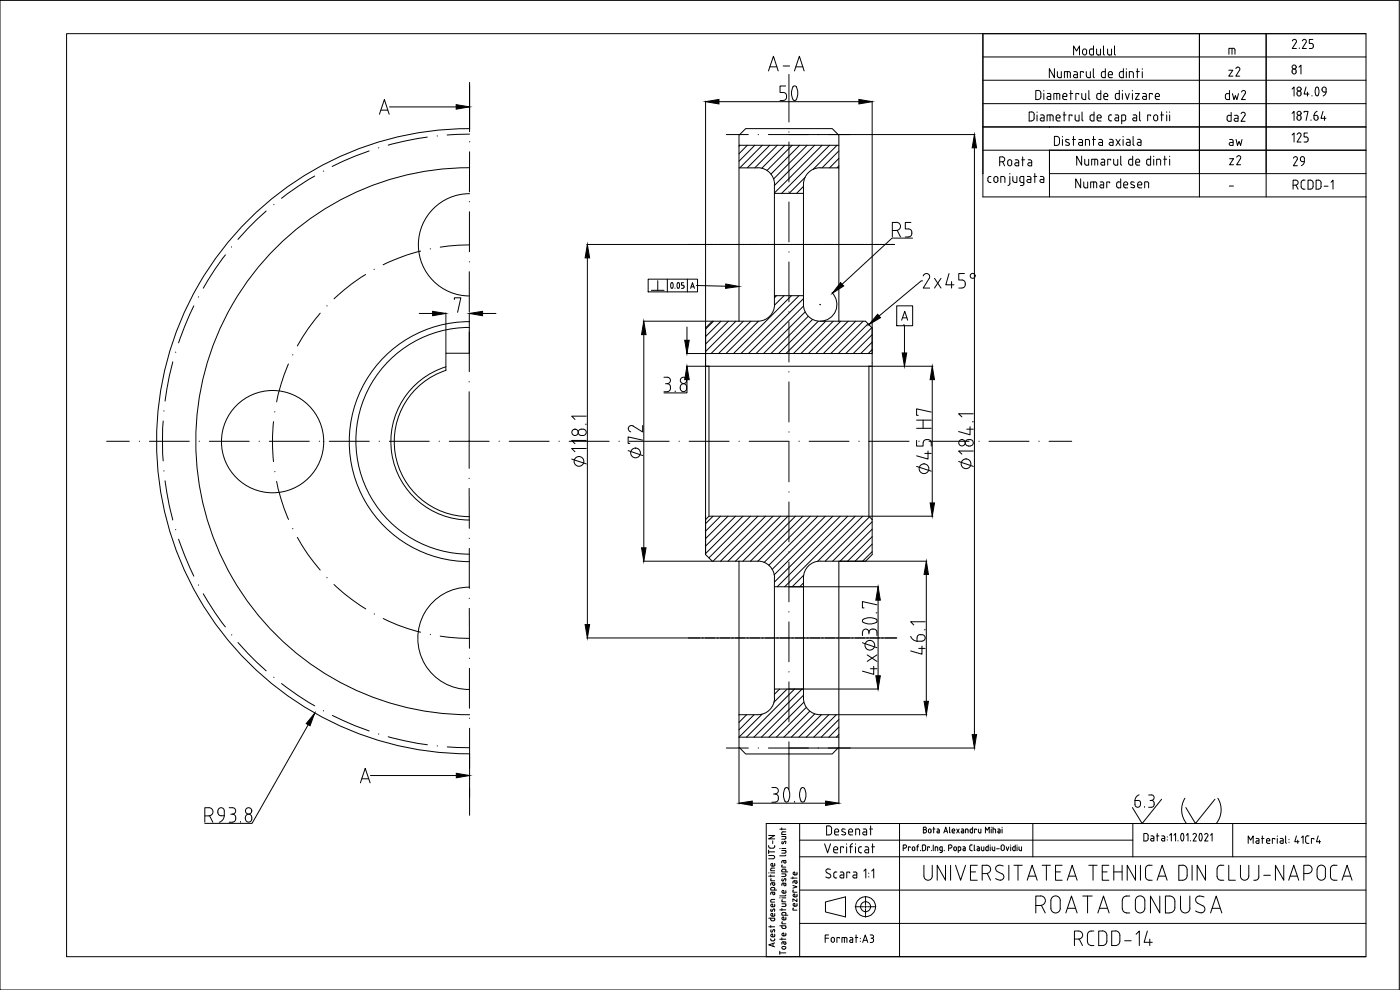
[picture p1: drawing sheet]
<svg xmlns="http://www.w3.org/2000/svg" width="420mm" height="297mm" viewBox="0 0 420 297" stroke-linecap="round" stroke-linejoin="round" font-family="sans-serif">
<defs><g id="words">
<g font-size="8.4">
<text x="229.3" y="22.6">A-A</text>
<text x="112.5" y="35.6">A</text>
<text x="321.4" y="285">RCDD-14</text>
</g>
<text font-size="7.9" x="106.9" y="236">A</text>
<g font-size="6.2">
<text x="366.5" y="31">dw2</text>
<text x="366.9" y="37.7">da2</text>
<text x="386.6" y="43.7">125</text>
<text x="367.9" y="50.8">z2</text>
<text x="387" y="51.2">29</text>
</g>
<g font-size="5.7">
<text x="321" y="17.6">Modulul</text>
<text x="367.6" y="24">z2</text>
<text x="386.6" y="23.3">81</text>
<text x="387" y="57.9">RCDD-1</text>
</g>
<text font-size="4.9" x="367.6" y="44.8">aw</text>
<text font-size="2.6" x="367.6" y="57.1">-</text>
</g></defs>
<!-- layer: 0 -->
<g fill="none" stroke="#000" stroke-width=".3">
<path d="M295 10.1v28h115h-115M295 10.1h115v49h-115zM295 17.1h115M360 10.1v49M368.8 16.3v-1.8h1.6l.2 .5v1.3M369.7 14.5v1.8M380 10.1v49M388.4 11.8l-.6 .5M388.5 11.8l.5 .3v.6M389 12.8l-1.2 1.7h1.2M389.9 14.4v.1M391.4 11.8l.4 .1 .2 .6-1.2 2h1.2"/>
<path d="M391.4 11.8l-.6 .5M394 11.8h-1.1v1.2l.9 .1 .4 .5M394.1 13.7v.3M394.2 13.9l-.4 .6h-.9M410 10.1h-390v276.9h390M419.9 .1h-419.9v296.9h419.9M295 24.1h115M295 31.1h115M309.5 33.6h-.6v2.7h.6M309.6 33.6a.83 .83 0 0 1 .8 .8M310.3 34.4v1.1M310.4 35.4a.83 .83 0 0 1-.8 .9"/>
<path d="M311.2 33.6v.1M311.2 34.5v1.8M311.5 27.2h-.6v2.7a1.24 1.24 0 0 0 1.4-.6l.1-1.3M311.6 27.1a.83 .83 0 0 1 .8 .8M312.3 34.5h.5M312.6 35.4h.8M312.6 35.4l-.4 .4 .4 .5M312.9 34.4l.5 .6M313.3 27.2v.1M313.3 28.1v1.8M313.4 35v1.3h-.8M314.3 28.1h.5"/>
<path d="M314.6 28.9h.7M314.6 28.9l-.4 .5 .4 .4M314.9 28l.5 .5M315 38.1v.1M315.1 34.5v1.8M315.3 28.6v1.3h-.7M315.5 34.5h-1.3v1.8M315.5 34.4l.5 .3 .1 1.6M316.4 20.6v2.7l-1.5-2.7v2.7M316.9 35.1a.61 .61 0 0 1 .7-.7 .61 .61 0 0 1 .6 .7M316.9 35.1v.7M317 35.8l.4 .5"/>
<path d="M317.2 28.1v1.8M317.3 21.5l.1 1.5 .5 .3M317.4 36.3h.7M317.5 28.1h-1.2v1.8M317.6 28l.5 .5M318.1 28.6v1.3M318.1 35.1v.3h-1.2M318.5 21.5v1.8h-.7M319.1 34.5h.9M319.4 33.6v2.7M320.2 28.6v.3h-1.3M320.2 28.6a.64 .64 0 0 0-.6-.6 .64 .64 0 0 0-.7 .6l.3 1.2 1 .1"/>
<path d="M320.3 21.5v1.8M321.1 28.1h.8M321.2 22v1.3M321.3 22l-.3-.4-1.6-.1v1.8M321.4 27.2v2.7M321.7 34.8v-.3h-.9v1.8M322.3 21.5h.5M322.6 22.4h.7M322.6 22.4l-.4 .4 .4 .5M322.7 35.7l.5 .6M322.7 34.5v1.3M322.8 21.5l.5 .5"/>
<path d="M323.3 22v1.3h-.7M323.8 28.3v-.2h-.9v1.8M323.8 34.5v1.8h-.6M324.7 28.1v1.2M324.7 29.3l.5 .5M324.7 33.6v2.3l.4 .4M325.1 21.8v-.3h-.9v1.8M325.8 28.1v1.8h-.6M326 21.5v1.3M326.1 22.7l.5 .6M326.8 29.5l.3 .3M326.8 27.2v2.3"/>
<path d="M327.2 35.7l.5 .6M327.2 21.5v1.8h-.6M327.7 34.5h.6M327.7 34.4l-.5 .3v1.1M328.1 23l.3 .3M328.1 20.6v2.4M328.3 33.6v2.7h-.6M329.1 28.6l.2 1 .4 .2M329.3 35.8l.4 .5M329.3 35.1a.61 .61 0 0 1 .6-.7 .61 .61 0 0 1 .6 .7M329.3 35.1v.7M329.7 28.1h.7"/>
<path d="M329.7 36.3h.8M329.7 28l-.5 .5M330.4 27.2v2.7h-.7M330.5 35.1v.3h-1.2M330.5 22l.1 1 .5 .3M331 21.5h.7M331.1 21.5l-.6 .5M331.3 28.9h1.1a.63 .63 0 0 0-.3-.9 .63 .63 0 0 0-.8 .6v.8M331.3 29.4l.4 .4M331.7 20.6v2.7h-.7M331.7 29.9h.7M332.6 22.1v.7"/>
<path d="M332.7 22.8l.4 .5M332.7 22.1a.64 .64 0 0 1 .8-.6 .64 .64 0 0 1 .3 .9h-1.2M332.7 35.7a.64 .64 0 0 0 .9 .6M333.1 23.3h.7M333.2 34.5h.4M333.3 34.4l-.5 .3-.1 1.1M334.7 34.5h.5M335 35.4h.7M335.2 34.4l.5 .6M335.2 28.1h.7M335.3 28l-.6 .5M335.7 35v1.3h-.7l-.4-.3v-.4l.4-.3"/>
<path d="M335.9 27.1v2.7h-.7l-.4-.2-.1-1M335.9 22v.8M336 22.7l.5 .6M336.8 27.1v.2M336.8 28.1v1.7M337.1 20.6v2.7h-.6M337.1 21.5l-.9 .1-.2 .4M337.3 34.5h-.7v2.7M337.3 34.4l.5 .3v1.1M337.7 28.1l.6 1.7 .6-1.7M337.9 35.7l-.3 .5-1 .1M338 20.6v.2"/>
<path d="M338 21.5v1.8M339.6 21.5h-.7v1.8M339.6 21.5l.5 .5M339.9 27.1v.2M339.9 28.1v1.7M340.1 34.5h.5M340.1 22v1.3M340.4 35.4h.7M340.4 35.3l-.5 .5 .5 .4M340.6 34.4l.6 .6-.1 1.3h-.7M340.7 28.1h1.2l-1.2 1.7h1.2M341 21.5h.9"/>
<path d="M341.3 20.6v2.7M342 33.6v2.3l.3 .4M342.8 20.6v.2M342.8 21.5v1.8M343 28.1h.5M343.3 28.9h.7M343.3 28.9l-.4 .4 .4 .5M343.5 28l.5 .5M344 28.6v1.2h-.7M345.3 34.8v-.3h-.9v1.8M345.8 28.3v-.2h-.9v1.7M346.2 35.1v.6"/>
<path d="M346.2 35.1a.61 .61 0 0 1 .7-.7 .61 .61 0 0 1 .6 .7M346.7 28.6v.8M346.8 29.3l.4 .5M346.8 28.6a.61 .61 0 0 1 .6-.6 .61 .61 0 0 1 .6 .6M347.2 29.8h.7M347.4 35.1l.1 .6a.61 .61 0 0 1-.6 .6 .61 .61 0 0 1-.7-.6M347.9 28.6v.3h-1.2M348.3 34.5h.9M348.6 33.6v2.7M350.1 33.6v.1M350.1 34.5v1.8M351 33.6v.1"/>
<path d="M351 34.5v1.8M387.8 34l.6-.6v2.7M387.8 26.7l.6-.6v2.7M391.4 33.7v-.3h1.2l-.6 2.7M392 26.1l-.6 2.1h1.5M392.4 27.6v1.2M393.4 36v.1M393.7 28.7v.1M394.3 34.6l.1 .9a.61 .61 0 0 0 .6 .6 .61 .61 0 0 0 .6-.6M394.3 34.6l1 .1 .3 .8M395 26.2l-.3 1 .3 1.4M395 26.3l.3-.2a1.83 1.83 0 0 1 0 2.7l-.3-.2"/>
<path d="M395.3 33.4a1.38 1.38 0 0 0-.9 1.2M396.7 26.7v.3M396.8 26.7a.61 .61 0 0 1 .6-.6 .61 .61 0 0 1 .6 .6M396.8 27l.2 .4 .4 .2M397 33.4l-.5 2.1h1.4M397.4 27.6h.6M397.5 34.9v1.2M398 26.7a1.69 1.69 0 0 1-.9 2.1M295 45.1h115M296.5 53.5v.7M296.5 54.2l.5 .5M297 54.8h.4"/>
<path d="M297.4 52.9a.64 .64 0 0 0-.9 .6M299.5 53.6v.6M299.5 53.6a.61 .61 0 0 0-.6-.7 .61 .61 0 0 0-.6 .7v.6a.61 .61 0 0 0 .6 .6 .61 .61 0 0 0 .6-.6M300 48.5h.8a.74 .74 0 0 0 .7-.7 .74 .74 0 0 0-.7-.7h-.8v2.7M300.9 48.5l.6 1.3M301 52.9h-.6v1.9M301.1 52.9l.4 .3 .1 1.6M302.6 48.1l.4-.2 .5 .2 .2 1.1a.61 .61 0 0 1-.6 .6 .61 .61 0 0 1-.7-.6zM303.1 52.1v.1M303.1 52.9v2.2M303.1 55l-.2 .5-.4 .2M304 52.9v1.3"/>
<path d="M304 54.2l.5 .5M304.7 47.9l.8 .1 .2 .5v1.3l-.9-.1-.3-.4 .3-.4 .9-.1M305.2 52.9v1.9h-.7M306.1 54.2v-1l.5-.3h.7v2.2M306.1 54.2l.5 .5M306.2 55.7h.5M306.6 54.8h.7M306.6 47.9h.9M306.9 47.1v2.7M307.3 55.1l-.5 .6M308.3 52.9l.9 .1 .2 .5M308.6 47.9h.5"/>
<path d="M308.6 53.9h.8M308.6 53.8l-.4 .5 .4 .4M309.1 47.9l.5 .3v1.6h-.7l-.4-.3 .2-.6 .9-.1M309.4 53.5v1.3h-.8M310.3 52.9h.8M310.6 52.1v2.7M312.2 52.9l.8 .1 .3 .5M313.3 53.5v1.3h-.8M313.3 53.9l-.8-.1-.4 .3v.4l.4 .2M318 41.7a.83 .83 0 0 0-.9-.8h-.7v2.7h.7a.83 .83 0 0 0 .9-.8v-1M318.9 40.9v.2M318.9 41.9v1.7"/>
<path d="M319.9 42.5l.9 .4 .2 .4-.4 .3-.8-.1M320.8 42a.54 .54 0 0 0-.6-.3 .54 .54 0 0 0-.4 .7l.2 .1M321.9 41.9h.8M322.2 40.9v2.7M323.8 41.9h.6M324.1 42.7h.8M324.1 42.7l-.4 .4 .4 .5M324.3 53.7v2.7l-1.5-2.7v2.7M324.4 41.8l.5 .5M324.6 46.8v2.8l-1.5-2.8v2.8M324.9 42.4v1.2h-.8M325.2 54.6v1.3"/>
<path d="M325.5 47.8v1.3M326.4 41.9h-.6v1.7M326.4 54.6v1.8l-.9-.1-.3-.5M326.5 41.8l.5 .5M326.7 47.8v1.8l-.9-.1-.3-.5M327 42.4v1.2M327.9 41.9h.9M328.2 40.9v2.7M328.2 54.6v1.8M328.5 47.8v1.8M328.6 54.6h-1.3v1.8M328.6 54.6l.5 .2v1.6"/>
<path d="M328.9 47.8h-1.3v1.8M328.9 47.7l.5 .6M329.4 48.3v1.3M329.8 41.9h.5M330.1 42.7h.8M330.1 42.7l-.4 .4 .4 .5M330.2 54.6h.5M330.3 41.8l.6 .5M330.5 47.8h.5M330.5 55.5h.7M330.7 54.6l.6 .5-.1 1.3h-.7l-.4-.3v-.4l.4-.3M330.9 42.4v1.2h-.8"/>
<path d="M331 47.7l.6 .6M331.5 48.3v1.3l-1.1-.3 .2-.6h.9M333 41.8l.8 .1 .3 .4M333 54.9v-.3h-.9v1.8M333.3 48.1v-.3h-.9v1.8M334.1 42.4v1.2h-.8M334.1 42.7l-1.2 .2v.5l.4 .2M334.2 47.8v1.3M334.9 41.8l1.3 1.8M335.1 55.1v.8M335.4 47.8v1.8l-.9-.1-.2-.5M335.7 54.6h.6"/>
<path d="M335.7 54.6l-.5 .5M336.2 41.8l-1.3 1.8M336.3 49.2l.4 .4M336.3 53.7v2.7l-.9-.1-.2-.5M336.3 46.8v2.5M337.1 40.9v.2M337.1 41.8v1.8M337.2 55.2l.3 1.1 .9 .1M337.2 55.2a.61 .61 0 0 1 .6-.6 .61 .61 0 0 1 .7 .6M338.1 41.8h.5M338.4 55.2v.3h-1.2M338.4 42.7h.8"/>
<path d="M338.4 42.7l-.4 .4 .4 .5M338.6 41.8l.6 .5M338.7 48.3v.8M339.2 42.4v1.2h-.8M339.3 47.8h.6M339.3 47.7l-.5 .6M339.5 55.3l.8 .3 .2 .5-.3 .2-.8-.1M339.9 46.8v2.8l-.9-.1-.2-.5M340.1 43.3l.3 .3M340.1 40.9v2.4M340.4 54.7a.54 .54 0 0 0-.7-.2 .54 .54 0 0 0-.3 .6l.1 .1M340.8 48.4l.3 1.1 .9 .1"/>
<path d="M340.8 48.4a.61 .61 0 0 1 .6-.7 .61 .61 0 0 1 .7 .7M341.4 55.2l.3 1.1 .9 .1M341.4 41.8h.5M341.5 55.2a.61 .61 0 0 1 .6-.6 .61 .61 0 0 1 .6 .6M341.7 42.7h.7M341.7 42.7l-.4 .4 .4 .5M341.9 41.8l.6 .5M342 48.4v.3h-1.2M342.4 42.4v1.2h-.7M342.6 55.2v.3h-1.2M343.5 56.4v-1.8l1.2 .2v1.6M344.1 49l.6 .6"/>
<path d="M344.1 48.3v.8M344.6 47.8h.7M344.7 47.7l-.6 .6M345.3 46.8v2.8h-.7M346.2 46.8v.2M346.2 47.8v1.8M347.8 47.8h-.7v1.8M347.8 47.7l.6 .6M348.3 48.3v1.3M349.2 47.8h.9M349.5 46.8v2.8M351 46.8v.2"/>
<path d="M351 47.8v1.8M410 52.1h-95v-7v14M240 247.1v39.9M240 252.1h100M240 257.1h170M247.5 253.2l.9 2.7 .9-2.7M248.8 247.8h-.7v2.7h.7M248.8 247.8a.83 .83 0 0 1 .8 .8M249.6 248.7v1M249.6 249.7a.83 .83 0 0 1-.8 .8M250.6 255.9h.8M251.4 254.7v.3h-1.2"/>
<path d="M251.4 254.6a.61 .61 0 0 0-.6-.6 .61 .61 0 0 0-.6 .7l.1 .9 .3 .2M251.7 249.3v.3h-1.2M251.7 249.3a.61 .61 0 0 0-.6-.6 .61 .61 0 0 0-.6 .6v1l1.2 .2M252.6 250.4l.8 .1M252.7 249.4l1 .5v.4l-.3 .2M253.2 254.4v-.3h-.9v1.8M253.6 248.8a.54 .54 0 0 0-.6-.2 .54 .54 0 0 0-.3 .7l.1 .1M254.1 253.2v.1M254.1 254.1v1.8M254.7 250l.5 .5M255 254.1h.9M255.1 250.5h.8"/>
<path d="M255.9 249.3v.3h-1.2M255.9 253.1l-.6 .4v2.4M255.9 249.3a.61 .61 0 0 0-.6-.6 .61 .61 0 0 0-.6 .6v.7M256.8 253.2v.1M256.8 254.1v1.8M257.7 254.6l.1 1 .4 .2M258 249.2v1.3M258 249.2l-.2-.4-1-.1v1.8M258.2 255.9h.4M258.2 254.1h.4M258.2 254.1l-.5 .5M259 248.7h.5"/>
<path d="M259.3 249.6h.8M259.4 249.6l-.5 .4 .5 .5M259.6 248.7l.4 .3 .1 1.5h-.8M259.6 254.1h.8l.3 .5M259.9 255h.8M259.9 255l-.4 .4 .4 .4M260.7 254.6v1.3h-.8M261 248.7h.9M261.3 247.8v2.7M261.6 254.1h.9M261.9 253.2v2.7M270 247.1v39.9"/>
<path d="M271.1 254.5h.5M271.6 253.5h-.5v1.8M271.6 253.5a.49 .49 0 0 1 .5 .5 .49 .49 0 0 1-.5 .5M273.2 254.3v-.2h-.6v1.2M274.5 254.5v.4M274.6 254.5l-.2-.4h-.4l-.2 .8 .4 .4 .4-.4M275.1 254.1h.6M275.7 253.5l-.4 .4v1.4M276.3 255.1v.2M277.3 253.5h-.5v1.8l.8-.2 .2-.4M277.3 259.6v3.3M277.3 253.5l.5 .5"/>
<path d="M277.6 248.2h-.5v1.7h.5M277.6 248.9a.49 .49 0 0 1 .5 .5 .49 .49 0 0 1-.5 .5M277.6 248.1l.3 .2v.4l-.8 .2M277.8 254v.7M278.7 248.9l.3-.2 .4 .2-.2 1-.5-.2zM278.9 254.3v-.2h-.5v1.2M279.5 255.1v.2M279.8 259.6v3.3M280 248.7h.6M280.1 253.5v1.8M280.2 248.2v1.7M281.1 254.1h-.4v1.2"/>
<path d="M281.1 254.1l.3 .3v.9M281.2 248.7l.5 .1 .2 .3M281.9 249.1v.8h-.5M281.9 249.3l-.7 .2 .3 .4M282.1 254.9l.3 .3M282.4 254.1h.4v1.3l-.2 .3-.5 .1M282.4 255.3h.4M282.4 254.1l-.3 .1-.1 .7M283.3 249.9l.5-1.7 .6 1.7M283.4 255.1v.2M283.4 249.4h.8M283.8 259.6v4.5l-2.5-4.5v4.5"/>
<path d="M284.7 254.5h.5M285 248.2v1.5l.2 .2M285.2 253.5h-.5v1.8M285.2 253.5a.49 .49 0 0 1 .5 .5 .49 .49 0 0 1-.5 .5M285.3 259.6v4.5M285.7 249.3h.8v-.4l-.3-.2-.4 .2v.7l.3 .3M286 249.9h.5M286.8 259.6l1.5 4.5 1.5-4.5M287 254.5v.4M287.1 254.5l-.2-.4h-.4l-.2 .8 .4 .4 .4-.4M287.1 248.7l.8 1.2M287.6 255.3h.4"/>
<path d="M287.9 248.7l-.8 1.2M288 254.1h-.4v1.7M288 254.1l.3 .1v.7M288.3 254.9l-.3 .3M288.5 248.7h.4M288.9 248.7l.3 .4M289 254.1h.5l.2 .3v.9l-.6-.1v-.5h.6M289.2 249.1v.8h-.5M289.2 249.3l-.7 .2 .2 .4M290.5 249.1l-.1-.3-.6-.1v1.2M290.5 249.1v.8M291 253.9l.1 1.1 .7 .3"/>
<path d="M291.1 249.1v.5M291.2 249.6l.3 .3M291.5 253.5h.3M291.5 253.5l-.5 .4M291.9 248.2v1.7h-.4M291.9 248.7l-.6 .1-.1 .3M292.4 253.5v1.5l.2 .2M293 248.9v-.2h-.5v1.2M293.2 254.1h.6l.1 .3v.9h-.4M293.3 259.6h-2v4.5h2M293.5 254.7h.4M293.5 254.7l-.3 .2 .3 .3"/>
<path d="M293.6 248.7v.9M293.7 249.6l.3 .3M294.4 248.7v1.2h-.4M294.5 254.9l.3 .3M294.5 254.1v.8M295.3 254.1v1.2h-.5M295.7 249.9v-1.7l.6 .9 .6-.9v1.7M295.9 254.9l.3 .3M296.2 254.1h.4M296.2 254.1l-.3 .1-.1 .7M296.6 253.5v1.8h-.4M297.2 253.5v.1"/>
<path d="M297.2 254.1v1.2M297.5 248.2v.1M297.5 248.7v1.2M297.8 254.1v.8M297.8 254.9l.3 .3M298 248.7l.6 .1 .2 .3M298 248.2v1.7M298.5 254.1v1.2h-.4M298.8 249.1v.8M299.1 254.7h.8M299.5 248.7l.5 .1 .1 .3M300.1 249.1v.8h-.4"/>
<path d="M300.1 249.3l-.6 .2 .2 .4M300.5 253.7a.49 .49 0 0 1 .6-.2 .49 .49 0 0 1 .3 .5v.7a.49 .49 0 0 1-.5 .5 .49 .49 0 0 1-.5-.5zM300.7 248.2v.1M300.7 248.7v1.2M301.1 259.8a1.31 1.31 0 0 0-1.6-.2 1.31 1.31 0 0 0-.6 1.4l.4 .5M302 254.1l.3 1.2 .5-1.2M302.8 259.6v4.5M303.3 253.5v.1M303.3 254.1v1.2M304.3 259.6h2.5M304.7 253.5v1.8h-.5l-.2-.4M304.7 254.1l-.7 .1-.1 .7"/>
<path d="M305.2 253.5v.1M305.2 254.1v1.2M305.5 259.6v4.5M305.8 254.1v.8M306.6 254.1v1.2l-.6-.1-.1-.3M310 247.1v10M312.8 259.6h2.5M314 259.6v4.5M318.8 259.6h-2v4.5h2M326.8 259.6h2.5M328 259.6v4.5M332.8 259.6h-2v4.5h2"/>
<path d="M334.3 259.6v4.5M336.8 259.6v4.5M340 247.1v10M340.8 259.6v4.5l-2.5-4.5v4.5M342.3 259.6v4.5M343.9 250.1h-.6v2.2h.6M343.9 250l.5 .3 .2 .4M344.6 250.8v.9M344.6 251.6l-.2 .5-.5 .2M345.4 250.8l.7 .1 .2 .4M345.8 259.6a1.57 1.57 0 0 0-1.8 .4l-.2 .7v2.3l.2 .6a1.66 1.66 0 0 0 1.8 .5M346.3 251.3v1l-.9-.2 .1-.5h.8"/>
<path d="M347 250.8h.8M347.3 250.1v2.2M348.7 250.8h.4M348.9 251.6h.6M348.9 251.6l-.3 .3 .3 .4M349.1 250.8l.5 .5-.1 1h-.6M350.3 251.1v.1M350.3 252v.1M351 250.6l.5-.5v2.2M352.3 250.6l.5-.5v2.2M353.5 252.2v.1M353.8 259.6a1.99 1.99 0 0 1 2.2 .5 4.5 4.5 0 0 1 .2 3.1 1.38 1.38 0 0 1-1.3 .9h-1.1z"/>
<path d="M355.1 250.2l.2 .8-.2 1.2M355.1 250.2l-.1-.1a1.34 1.34 0 0 0-.3 2.2l.4-.1M356 250.6l.5-.5v2.2M357.3 252.2v.1M357.8 259.6v4.5M358 250.4a.52 .52 0 0 1 .7-.3 .52 .52 0 0 1 .3 .7l-.9 1.5h.9M360.2 250.1a1.34 1.34 0 0 1 .3 2.2h-.2a1.72 1.72 0 0 1-.1-2.2zM361.5 250.4a.51 .51 0 0 1 .7-.3 .51 .51 0 0 1 .3 .7l-1 1.5h1M361.8 259.6v4.5l-2.5-4.5v4.5M363.3 250.6l.5-.5v2.2M366.4 259.6h.9M366.4 259.6l-.6 .2-.5 .9"/>
<path d="M368.8 259.6v4.5h2M370 247.1v10M372.3 259.6v3.3M374.6 253.1v-2.3l.7 1.3 .8-1.3v2.3M374.8 259.6v3.3M377 251.6h.4M377.4 251.5l.5 .5M377.8 259.6v3.5a1.12 1.12 0 0 1-1.5 1M377.8 252v1.1h-.6M377.8 252.3l-.9 .2v.3l.4 .2M378.6 251.6h.7M378.8 250.8v2.3"/>
<path d="M380.1 252.7l.4 .3M380.1 252.3h1v-.2a.49 .49 0 0 0-.5-.5 .49 .49 0 0 0-.5 .5v.6M380.4 253.1h.7M382.6 251.8v-.2h-.8v1.5M383.3 250.8v.1M383.3 251.6v1.5M384.2 251.6h.4M384.5 252.3h.6M384.5 252.3l-.4 .4 .4 .3M384.7 251.5l.4 .5M385.1 252v1.1h-.6M385.3 259.6v4.5l-2.5-4.5v4.5"/>
<path d="M385.8 250.8v2M385.9 252.8l.2 .2M386.8 251.8v.2M386.8 252.7v.1M389.1 250.8l-.5 1.7h1.2M389.5 252.1v1M390.6 251.3l.5-.5v2.3M392.4 250.8h.5M392.4 250.8l-.5 .3-.1 1.4 .3 .5 .8 .1M394.3 251.8v-.2h-.7v1.5M395.6 250.8l-.5 1.7h1.2M396 252.1v1"/>
<path d="M401.3 259.6a1.57 1.57 0 0 0-1.8 .4l-.2 .7v2.3l.2 .6a1.66 1.66 0 0 0 1.8 .5M240 267.1h170M240 277.1h170M247.7 270.6l6-1.5v6l-6-1.5zM248.5 260.7l.7 .2M248.5 260.7a.61 .61 0 0 0-.6 .5 .61 .61 0 0 0 .3 .7l.8 .4a.67 .67 0 0 1 .1 1 .67 .67 0 0 1-1 0l-.3-.2M251.1 261.6l-.8 .3a1.34 1.34 0 0 0 .2 1.5h.6M252.2 261.6l.8 .1 .2 .4v1.3h-.9l-.2-.4 .2-.4 .9-.1M255 261.9v-.3h-.9v1.8M256.1 261.6h.5M256.6 261.6l.6 .5M257.1 262.2v1.2l-1.1-.2 .2-.6 .9-.1"/>
<path d="M259.2 261.4l.6-.7v2.7M260.7 261.9v.2M260.7 263v.1M261.6 261.4l.6-.7v2.7M277.3 262.9a1.25 1.25 0 0 0 1.2 1.2 1.25 1.25 0 0 0 1.3-1.2M291.3 261.6h1.5M294.8 262.1h1.2M296.1 262.1a1.23 1.23 0 0 0 1.2-1.3 1.23 1.23 0 0 0-1.3-1.2h-1.2v4.5M296.3 262.1l1 2M298.8 263.6l1.5 .5M299.3 261.5l1.4 .7M300.7 262.2a.99 .99 0 0 1 .6 1.1 .99 .99 0 0 1-1 .8"/>
<path d="M308.3 264.1l1.5-4.5 1.5 4.5M308.7 262.9h2.2M310.9 271.7h1.4M312.3 268.8h-1.4v5.1M312.3 268.8a1.42 1.42 0 0 1 1.4 1.4 1.42 1.42 0 0 1-1.4 1.4M312.5 271.7l1.2 2.2M315.7 269.4a1.42 1.42 0 0 1 1.5-.5 1.42 1.42 0 0 1 1 1.3v2.3a1.42 1.42 0 0 1-1.4 1.4 1.42 1.42 0 0 1-1.4-1.4v-2.3zM316.8 261.6h1.5M319.9 273.9l1.7-5.1 1.7 5.1M320.3 264.1l1.5-4.5 1.5 4.5M320.4 272.5h2.4M320.7 262.9h2.1"/>
<path d="M325 268.8h2.8M326.4 268.8v5.1M329.5 273.9l1.7-5.1 1.7 5.1M329.9 272.5h2.5M330.8 261.6h1.5M334.3 261.6h2.5M336.8 270.1v2.6M336.8 272.6a1.25 1.25 0 0 0 1.3 1.3M338.1 273.9h.9M339 268.8a1.71 1.71 0 0 0-2.1 .9l-.1 .4M341 269.4a1.42 1.42 0 0 1 1.6-.5 1.42 1.42 0 0 1 1 1.3v2.3a1.42 1.42 0 0 1-1.4 1.4 1.42 1.42 0 0 1-1.5-1.4v-2.3zM347.3 264.1l1.5-4.5 1.5 4.5"/>
<path d="M347.7 262.9h2.1M348.1 268.8v5.1l-2.8-5.1v5.1M351 273.9a1.54 1.54 0 0 0 1.6-1.6v-1.9a1.55 1.55 0 0 0-1.6-1.6h-1.2v5.1h1.2M354.3 268.8v3.7a1.42 1.42 0 0 0 1.4 1.4 1.42 1.42 0 0 0 1.4-1.4M357.1 268.8v3.7M359.4 271l1.6 .8a1.18 1.18 0 0 1 .4 1.6 1.18 1.18 0 0 1-1.6 .4l-1-.5M361.3 269.1a1.56 1.56 0 0 0-2.5 1l.6 .9M363.3 273.9l1.7-5.1 1.7 5.1M363.8 272.5h2.4M365.3 260.7v2.3M365.3 263l.5 .9 .6 .2M366.4 264.1h.9"/>
<path d="M372.3 262.9a1.25 1.25 0 0 0 1.2 1.2 1.25 1.25 0 0 0 1.3-1.2M379.3 262.6h2M386.8 264.1l1.5-4.5 1.5 4.5M387.2 262.9h2.1M391.3 262.1h1.2M392.5 262.1a1.23 1.23 0 0 0 1.3-1.3 1.23 1.23 0 0 0-1.3-1.2h-1.2v4.5M395.3 260.8v2.1M395.3 260.8a1.25 1.25 0 0 1 1.3-1.2 1.25 1.25 0 0 1 1.2 1.2M395.3 262.9a1.25 1.25 0 0 0 1.3 1.2 1.25 1.25 0 0 0 1.2-1.2M397.8 260.8v2.1M402.8 264.1l1.5-4.5 1.5 4.5M403.2 262.9h2.1"/>
<path d="M229.9 287h180.1v-39.9h-180v39.9M247.6 281.5h1.1M248.7 280.5h-1.1v2.3M249.4 281.8v.5M249.5 281.7a.49 .49 0 0 1 .5-.5 .49 .49 0 0 1 .4 .5M249.5 282.2a.49 .49 0 0 0 .5 .5 .49 .49 0 0 0 .4-.5M250.4 281.8v.5M251.9 281.5v-.2h-.7v1.5M253.4 281.3v1.5M254.2 281.7v1.1M254.2 281.7l-.2-.4h-1.3v1.5M255.1 281.3h.6l.2 .4"/>
<path d="M255.9 281.7v1.1h-.6M255.9 282l-.9 .2v.4l.3 .1M256.7 281.3h.7M256.9 280.5v2.3M258.2 281.5v.1M258.2 282.4v.1M258.9 282.8l.8-2.3 .7 2.3M259.1 282.1h1.1M261.2 280.5h.5a.49 .49 0 0 1 .5 .5 .49 .49 0 0 1-.5 .5M261.2 282.8h.5M261.4 281.5h.3M261.7 281.5l.5 .5"/>
<path d="M262.2 282l-.1 .5-.4 .2"/>
<circle cx="389.8" cy="28.1" r=".71"/>
<circle cx="389.8" cy="35.4" r=".71"/>
<circle cx="389.9" cy="26.7" r=".61"/>
<circle cx="389.9" cy="34" r=".61"/>
<circle cx="259.8" cy="272" r="2.98"/>
<circle cx="259.8" cy="272" r="1.5"/>
</g>
<!-- layer: Center line -->
<g fill="none" stroke="#000" stroke-width=".3">
<path d="M256.6 272.1h.5M257.3 272.1h.1M257.5 272.1h.8M258.4 272.1h.1M258.7 272.1h.5M259.5 272.1h.6M259.8 269v.5M259.8 269.6v.1M259.8 269.9v.7M259.8 270.7v.1M259.8 271v.5M259.8 271.8v.6"/>
<path d="M259.8 272.7v.5M259.8 273.3v.1M259.8 273.5v.8M259.8 274.4v.2M259.8 274.7v.5M260.3 272.1h.6M261 272.1h.1M261.2 272.1h.8M262.1 272.1h.1M262.3 272.1h.5"/>
</g>
<!-- layer: Lini subtiri -->
<g fill="none" stroke="#000" stroke-width=".3">
<path d="M355.6 239.5a6.5 6.5 0 0 0 .5 7.6M365.5 239.5a6.5 6.5 0 0 1-.5 7.6M230.7 256.7h1.3a.49 .49 0 0 1 .5 .5 .49 .49 0 0 1-.5 .5h-1.3M230.7 250.7h1.8l-1.8 1h1.8M230.7 255.6h1.8M230.7 253.7v.3M230.7 255.1v1M230.7 254l.5 .5M231.1 254.5h.9M231.9 252.3v.8M232.5 254l-.4 .5M232.5 253.7v.3"/>
<path d="M232.5 259.1v.5M232.5 259.6l-.3 .3-.7-.1-.2-.3 .2-.4h.4v.8M234 254.6h.1M234 248.8h1.8M234.6 255.2h1.2v.4M234.6 251h1.2v.6l-.3 .2M234.6 249.9v.5h1.2M234.6 248.4v.6M234.6 258.6v.3M234.6 254.6h1.2M234.6 251.8h.9M234.7 258.5l.1-.3h1v.5"/>
<path d="M234.8 252.5v.7l.5-.7h.5l-.1 .6M234.8 259.6h-.2v.6h1.2M235 249.6h.8M235 249.5l-.3 .4M235.2 258.2l.2 .7h.3l.2-.2M235.8 256.5l-.2 .2-1.6 .1M235.9 255.6l-.2 .3-1.1 .1M230.7 262.9h1.8M230.7 261.9h.1M230.7 275.5h1.8v.6l-.3 .2M230.7 278.1h1.8M231.3 275.5l.1 .6 .3 .2"/>
<path d="M231.3 260.8v.5h1.2M231.3 262.5v.6M231.3 268v.4M231.3 277.7v.6M231.3 261.9h1.2M231.3 273.2l.2 .2 .2-.1M231.4 279.4l.3 .3 .6-.8 .2 .2-.1 .5M231.4 279l-.1 .4M231.4 272.8l-.1 .4M231.5 263.7h-.2v.6h1.2M231.6 267.7h.9l-.1 .7-.5-.1v-.6M231.6 264.9h.9l-.1 .7-.5-.1v-.6"/>
<path d="M231.6 276.3h.6M231.6 269.9h.9M231.6 266.3h.6M231.6 260.5h.9M231.7 269.9l-.3 .1-.1 .7h1.2M231.7 267.7l-.4 .3M231.7 266.3l-.3 .1-.1 .7h1.8M231.7 264.9l-.3 .1-.1 .6M231.7 260.5l-.4 .3M231.7 271.3h.2v.8M231.7 274.9l-.4-.4 .4-.4h.2v.8M231.7 271.3l-.4 .4 .4 .4 .7-.1 .1-.7"/>
<path d="M232.2 266.3l.3 .1v.7M232.5 272.9l-.1 .6M232.5 272.9l-.3-.2-.5 .7M232.5 274.1l-.1 .8h-.7M234 277.8h1.8v.4M234 273h1.8M234 269.4h.1M234 268.8h1.6M234.6 262.2h1.2v.4M234.6 261.1v.5h1.8M234.7 274.1v.5h1.7M234.7 271.2h1.1v.4"/>
<path d="M234.7 272.6v.6M234.7 277.8v.4M234.7 269.4h1.1M234.7 278.2l.3 .4 .7-.1 .2-.3M234.7 274.1l.3-.3h.7l.2 .3M234.8 263.7v.6l.7-.7 .3 .1-.1 .7M234.8 276.6h-.1v.6h1.1M234.8 270h-.1v.6h1.1M235 265h.8v.5M235 260.8h.5M235 265l-.3 .1v.6M235 260.8l-.3 .3"/>
<path d="M235 275.2h.2v.8M235 276h.5M235 268h.5M235.1 275.2l-.4 .4 .4 .4M235.1 268l-.4-.4 .4-.4h.1v.8M235.2 265v.5M235.2 265.5l.4 .3 .3-.3M235.5 260.8l.4 .3M235.8 268.6l-.2 .2M235.8 261.1v.5M235.8 267.2v.5M235.8 274.1v.5"/>
<path d="M235.8 275.2v.5M235.8 280v.5M235.9 275.7l-.3 .3M235.9 267.7l-.3 .3M235.9 271.6l-.2 .3-1 .1M235.9 262.6l-.2 .3-1.1 .1M237.4 263.5h1.8M238 265.7l1.2 .4-1.2 .4M238 263.1v.6M238.2 272.5h-.2v.6h1.2M238.2 267.1h-.2v.6h1.2M238.4 268.3h.1v.8"/>
<path d="M238.4 261.7h.1v.8M238.4 271.9l-.4-.5 .4-.4 .1 .9M238.4 268.3l-.4 .4 .4 .4M238.4 261.6l-.4 .5 .4 .4M238.5 264.3v.5M238.6 264.8l.1 .2h.4l.1-.7h-1l-.2 .7M239.2 271.1l-.1 .7-.7 .1M239.2 269.7v.8l-1.2-.8v.8M239.2 261.7v.5M239.2 268.3v.5M239.2 268.8l-.1 .3h-.7M239.2 262.2l-.1 .3h-.7"/>
<path d="M231.3 281.7v.2M231.3 281.9l.4 .4M231.6 282.3h.6M232 283.1v.8M232.5 282.9l-1.8 .6 1.8 .6M232.5 280.3v.6l-.3 .2-.7-.1-.1-.5 .5-.2v.8M232.5 281.7v.2M232.5 281.9l-.3 .4M234 285.9h1.8M234 285.4v1M234 281.8h1.8M234.7 281.4v.6"/>
<path d="M235 282.6h.8v.5M235 282.6l-.3 .1v.6M235 284.8h.4M235.1 284.8l-.4-.4 .4-.4 .7 .2v.4l-.4 .2M235.2 282.6l.2 .7h.3l.2-.3M235.2 280.8v-.8h-.3l-.2 .6 .8 .2M235.9 280.5l-.3 .3"/>
</g>
<!-- layer: LAYER1 -->
<path d="M341.9 238.5l-.8 .5-.5 1.1M344.7 238.5h.8M345.5 238.5a.83 .83 0 0 1 .9 .8 .83 .83 0 0 1-.9 .8 .93 .93 0 0 1 .9 1.3M348.6 239.8l-5.8 7.3-2.9-4.8M364.6 239.8l-5.8 7.3-2.9-4.8M340.6 241.4a.83 .83 0 0 0 .8 .8 .83 .83 0 0 0 .9-.8M340.6 240.2h1.1l.4 .2 .2 1M340.6 240.2v1.2M343.5 242v.2M344.7 242.2h.8M345.1 240.2h.4M346.4 241.4a.83 .83 0 0 1-.9 .8" fill="none" stroke="#000" stroke-width=".3"/>
<!-- layer: Thick -->
<g fill="none" stroke="#000" stroke-width=".3">
<path d="M419.9 .1v296.9M116.9 32.1h20M140.9 25.6v13M141 38.6a93.8 93.8 0 0 0-94 93.8 93.8 93.8 0 0 0 94 93.8M140.9 58.1a15.3 15.3 0 0 0-15.3 15.3 15.3 15.3 0 0 0 15.3 15.4M140.9 50.3a82.1 82.1 0 0 0-82.1 82.1 82.1 82.1 0 0 0 82.1 82M221.8 43.6h30M232.4 58v30.7M241.1 58v30.7M246.1 50.4h5.7M246.1 50.3a5 5 0 0 0-5 5.1v2.6h-8.7a7.2 7.2 0 0 0-1.1-5.9 5 5 0 0 0-3.9-1.8l-5.6 .1M410 59.1v188"/>
<path d="M140.9 98.2a34 34 0 0 0-34.1 34.1 34 34 0 0 0 34.1 34M140.9 96.5a36 36 0 0 0-36.1 36 36 36 0 0 0 36.1 36M194.5 83.8h14.8v3.8h-14.8zM195.5 87.1h3.8M197.4 84.2v2.9M200.3 83.8v3.8M201.4 84.9l.2-.1a.95 .95 0 0 1 0 1.7l-.3-.9zM202.6 86.4v.1M203.4 84.9l-.2 .7 .2 .8M203.4 84.9l.1-.1a.95 .95 0 0 1 0 1.7l-.1-.1M204.9 85.5l.4 .4M205.1 84.8h-.6v.8h.4"/>
<path d="M205.3 86v.1M205.3 86.1l-.2 .4h-.6M206.3 83.8v3.8M207.3 86.5l.5-1.7 .6 1.7M207.4 86h.8M211.8 98.4v68M221.8 96.4v-55.8l2-2h26l2 2v55.8M246.1 96.4h13.7l1.9 2v68l-1.9 2h-13.7M246.1 96.4a5 5 0 0 1-5-5v-2.7h-8.7a7.2 7.2 0 0 1-1.1 5.9 5 5 0 0 1-3.9 1.8h-13.6l-2 2v11.5h49.9M269.1 91.8h4.8v5.9h-4.8zM270.6 96.1l.9-2.7 .9 2.7M270.9 95.4h1.3"/>
<path d="M133.8 110.1a23.5 23.5 0 0 0-16.2 26 23.5 23.5 0 0 0 23.3 19.9M140.8 106h-7v5.1a22.5 22.5 0 0 0-15.2 25 22.5 22.5 0 0 0 22.3 18.9M211.8 106.1h49.9M212.8 109.9v45M260.8 109.9v45M211.8 154.9v11.5l2 2h13.6a4.9 4.9 0 0 1 5.1 5l-.1 2.7h8.7a7.4 7.4 0 0 1 1.2-6 5 5 0 0 1 3.8-1.8M211.8 155.9l1-1h48l.9 1M140.9 176.2a15.3 15.3 0 0 0-15.5 15.3 15.3 15.3 0 0 0 15.5 15.4M221.8 168.4v55.8l2 2h26l2-2v-55.8M232.4 176.1v30.6M241.1 176.1v30.6M232.4 209.5v-2.8h8.7v2.8"/>
<path d="M232.5 209.4a5 5 0 0 1-5.1 5h-5.6M241.1 209.4a5 5 0 0 0 5 5M246.1 214.4h5.7M111.2 232.7h25.7M140.9 226.2v13M221.8 221.2h30"/>
<circle cx="81.8" cy="132.5" r="15.3"/>
</g>
<!-- layer: Axe -->
<g fill="none" stroke="#000" stroke-width=".3">
<path d="M140.9 24.7v14.8M236.8 22.3v14.3M94.4 52.8l-5.1 3.2-4.8 3.5M110.8 45.3l-4.2 1.5-6.9 3.1M128.2 41.1l-6.7 1.2-5 1.2M140.9 40.2l-6.7 .3M140.9 45.5v12.1M218 40.4h6.6M230.6 40.4h12M236.8 42.6v12M248.6 40.4h6.6M67.6 76.5a77.7 77.7 0 0 0-6.6 10"/>
<path d="M79.9 63.3l-5.5 5.3-3 3.2M126.2 75.3a51.4 51.4 0 0 0-11.2 4.1M140.9 73.5l-3.2 .1-5.6 .6M140.9 63.5v12.1M206.5 73.3h3.3M210.3 73.3h.4M211.2 73.3h3M214.8 73.3h.5M215.8 73.3h2.9M219.2 73.3h.6M220.3 73.3h3M223.8 73.3h.4"/>
<path d="M224.7 73.3h3.1M228.3 73.3h.5M229.2 73.3h3M232.7 73.3h.6M233.8 73.3h3M236.8 60.6v12M236.8 78.6v12M237.2 73.3h.5M238.3 73.3h3M241.8 73.3h.5M242.7 73.3h3M246.3 73.3h.5"/>
<path d="M247.3 73.3h3M250.7 73.3h.5M251.8 73.3h3M255.3 73.3h.4M256.2 73.3h3M259.8 73.3h.5M260.8 73.3h2.9M264.2 73.3h.6M265.3 73.3h3.2M58.2 91.8l-2.8 6.1-1.8 5M96.1 94a58.3 58.3 0 0 0-6.9 9.8M109.7 82.4a54.6 54.6 0 0 0-9.5 7.2"/>
<path d="M140.8 81.5v12M140.8 99.6v11.9M236.8 96.6v12M51.9 108.6l-1.1 4.3-1.3 7.4M86.6 109.2l-.2 .3a57.9 57.9 0 0 0-3.4 11.1M140.8 117.5v23M236.8 114.6v12M32 132.4h6.8M44.8 132.4h12M49 126.3l-.2 6 .2 6M62.8 132.4h12M80.8 132.4h12"/>
<path d="M82.1 126.5a56.5 56.5 0 0 0 0 12M98.8 132.4h12M116.8 132.4h12M134.8 132.4h12M152.8 132.4h12M170.8 132.4h12M188.8 132.4h12M206.8 132.4h12M224.8 132.4h12M236.8 132.6v12M242.8 132.4h12M260.8 132.4h12"/>
<path d="M278.8 132.4h12M296.8 132.4h12M314.8 132.4h6.8M49.5 144.3l1.3 7.4 1.1 4.3M83 144.4a54.3 54.3 0 0 0 3.6 11.5M140.8 146.5v12M236.8 150.6v12M53.6 161.8l1.8 4.9 2.8 6.2M61 178.2l3.6 5.7 3 4.2M89.2 161.2a54 54 0 0 0 6.9 9.9M100.2 175.4a53 53 0 0 0 9.6 7.3M140.8 164.5v12"/>
<path d="M236.8 168.6v12M71.4 192.8l3 3.2 5.5 5.3M115 185.6a49.7 49.7 0 0 0 11.2 4.1M132.1 190.9l5.6 .6h3.2M140.8 182.5l.1 12M206.5 191.4h3.6M210.6 191.4h.5M211.6 191.4h3M215.1 191.4h.5M216.1 191.4h3M219.6 191.4h.5M220.6 191.4h3"/>
<path d="M224.1 191.4h.5M225.1 191.4h3M228.6 191.4h.5M229.6 191.4h3M233.1 191.4h.5M234.1 191.4h3M236.8 186.6v12M237.6 191.4h.5M238.6 191.4h3M242.1 191.4h.5M243.1 191.4h3M246.6 191.4h.5"/>
<path d="M247.6 191.4h3M251.1 191.4h.5M252.1 191.4h3M255.6 191.4h.5M256.6 191.4h3M260.1 191.4h.5M261.1 191.4h3M264.6 191.4h.5M265.6 191.4h3.6M84.5 205.1l4.8 3.5 5.1 3.2M99.7 214.7l6.9 3 4.2 1.6M140.9 200.5v12"/>
<path d="M140.9 218.5v12M236.8 204.6v12M116.5 221.1l5 1.2 6.8 1.2M134.2 224.1l6.7 .3M140.9 236.5v8.1M218 224.4h6.6M230.6 224.4h12M236.8 222.6v14.2M248.6 224.4h6.6"/>
</g>
<!-- layer: Thin -->
<g fill="none" stroke="#000" stroke-width=".3">
<path d="M211.8 30.3v75.7M215.8 30.5h42M235.8 25.8h-1.7v2h1a1.21 1.21 0 0 1 1 1.1 1.21 1.21 0 0 1-1 1.2l-1 .1M238 29.9l.5 .3 .5-.3M238 29.9a3.6 3.6 0 0 1 .3-4.1h.2a2.72 2.72 0 0 1 .7 3.6l-.3 .5M261.7 30.3v75.7M222 43.6l-.2 .3M224.3 43.6l-2.5 2.5M226.5 43.6l-4.7 4.8M228.8 43.6l-6.8 6.8M231 43.6l-6.7 6.8M233.3 43.6l-6.8 6.8"/>
<path d="M235.5 43.6l-6.9 6.9M236.8 40.4h55.8M237.7 43.6l-7.5 7.6M240 43.6l-8.6 8.7M241.1 56l-2 2M241.6 53.2l-4.8 4.8M242.2 43.6l-10 10.1M244.5 43.6l-12.1 12.1M246.7 43.6l-14.3 14.3M249 43.6l-14.4 14.4M251.2 43.6l-7.2 7.2M251.8 45.3l-5.1 5.1"/>
<path d="M251.8 47.5l-2.8 2.9M251.8 49.8l-.6 .6M292.4 44.4v176M176.1 73.3h92.3M176.3 77.4v110M267.8 69.2h1.2M269 66.7h-1.2v4.4M269 66.7a1.21 1.21 0 0 1 1.3 1.2 1.21 1.21 0 0 1-1.3 1.2M269.3 69.2l1 1.9M271.7 71.1h1M273.4 66.7h-1.7v2h1a.95 .95 0 0 1 .9 .9M273.6 70.1a.95 .95 0 0 1-.9 1"/>
<path d="M273.6 69.7v.4M273.9 71.4h-6.2l-15 13.9M125.8 94.1h4M133.8 93.9v12M136.4 89.9v-.5h1.9l-1 4.3M140.8 93.9v12M144.8 94.1h4M193 96.4h20.7M206.2 98.1v4M209 85.7l8.8 .2M214.1 96.4l-2.3 2.3M216.4 96.4l-4.6 4.6"/>
<path d="M218.6 96.4l-6.8 6.8M220.9 96.4l-9.1 9.1M223.1 96.4l-9.7 9.7M225.3 96.4l-9.7 9.7M227.6 96.4l-9.7 9.7M233 88.7l-.6 .7M235.3 88.7l-2.9 2.9M237.5 88.7l-17.4 17.4M239.8 88.7l-17.4 17.4M241.1 89.6l-16.5 16.5M241.1 91.8l-14.2 14.3M241.6 93.6l-12.4 12.5"/>
<path d="M242.6 94.9l-11.2 11.2M243.8 95.9l-10.2 10.2M245.6 96.4l-9.7 9.7M246 91.4h.2M246.1 91.3v.2M247.8 96.4l-9.7 9.7M249.7 87.8a5 5 0 0 1 1.1 5.5 5 5 0 0 1-4.6 3.1M250.1 96.4l-9.7 9.7M252.3 96.4l-9.7 9.7M254.6 96.4l-9.7 9.7M256.8 96.4l-9.7 9.7M259 96.4l-9.7 9.7"/>
<path d="M260.5 97.1l-8.9 9M261.7 98.3l-7.9 7.8M271.1 97.5h.3v8.4M276.9 84.3h-.4l-12.7 10.5M277.1 82.8a.98 .98 0 0 1 1.3-.7 .98 .98 0 0 1 .5 1.4M278.8 83.6l-1.7 2.8h1.9M280.5 83.5l1.9 2.9M282.4 83.5l-1.9 2.9M284.8 82.1l-1 3.4h2.5M285.6 84.5v1.9M287.7 86.4h1M289.4 82.1h-1.7v1.9h1a1.21 1.21 0 0 1 1 1.2 1.21 1.21 0 0 1-1 1.2"/>
<path d="M193.2 100.4v64M199.3 113.2h1a.95 .95 0 0 1 .9 .9 .95 .95 0 0 1-.9 1M199.3 117.5h.9M199.7 115.1a1.15 1.15 0 0 1 1.2 .3 1.15 1.15 0 0 1 .3 1.2M201.2 116.6a.95 .95 0 0 1-.9 .9M202.6 117.3v.2M204.1 116.6a1.05 1.05 0 0 1 1-1.5 1.05 1.05 0 0 1 1 1.5M204.2 116.6a.95 .95 0 0 0 .9 .9 .95 .95 0 0 0 1-.9M206 106.1h5.7M206 109.9h6.7M206.2 113.9v4h-6.9M260.8 109.9h19.2"/>
<path d="M261.7 100.4l-5.6 5.7M261.7 102.6l-3.4 3.5M261.7 104.9l-1.1 1.2M279.8 113.9v37M140.7 132.4h.2M140.8 132.3v.2M171.6 137.7l4.3 1.5M173.8 129a1.15 1.15 0 0 1 1.6-.2 1.15 1.15 0 0 1 .3 1.6 1.15 1.15 0 0 1-1.6 .2 1.15 1.15 0 0 1-.3-1.6zM175.7 127.3h.2M175.9 134.6h-4.3l1 .9M175.9 132.2h-4.3l1 .9M175.9 124.9h-4.3l1 .9"/>
<path d="M188.5 135.2l4.4 1.5M190 127.8a.97 .97 0 0 0-1.4 .5 .97 .97 0 0 0 .7 1.3M192.9 132.1l-4.4-1v1.9h.5M192.9 127.7v1.9l-2.9-1.8M275.1 132.2v1.6h1.9v-.9M275.1 139.9l4.4 1.5M275.1 128.5h4.4M275.1 126.1h4.4M277 126.1v2.4M277.5 136h2M278 131.9a1.12 1.12 0 0 1 1.5 .9v1M278 131.9a.95 .95 0 0 0-.9 .9"/>
<path d="M278.5 135.3v2.4l-3.4-.9M279.5 123.6l-4.4-.9v1.9h.5M287.7 138.5l4.4 1.4M290.2 128.8h1.9M290.6 131.9h.5M290.6 133.8h.5M290.6 131.9a.95 .95 0 0 0-.9 .9 .95 .95 0 0 0 .9 1M291.1 128v2.5l-3.4-1M291.1 131.9a.95 .95 0 0 1 1 .9 .95 .95 0 0 1-1 1M291.8 126.6h.3M292.1 135.3h-4.4l1 1M292.1 124.1h-4.4l1 1"/>
<path d="M214 154.9l-2.2 2.2M216.2 154.9l-4.4 4.5M218.5 154.9l-6.7 6.7M220.7 154.9l-8.9 9M223 154.9l-11.2 11.2M225.2 154.9l-12.4 12.5M227.5 154.9l-13.5 13.5M229.7 154.9l-13.5 13.5M232 154.9l-13.5 13.5M234.2 154.9l-13.5 13.5M236.5 154.9l-13.5 13.5M238.7 154.9l-13.5 13.5"/>
<path d="M241 154.9l-13.5 13.5M243.2 154.9l-13.9 13.9M245.4 154.9l-14.7 14.7M247.7 154.9l-16 15.9M249.9 154.9l-17.6 17.6M252.2 154.9l-19.8 19.8M254.4 154.9l-21.1 21.2M256.7 154.9l-21.2 21.2M258.9 154.9l-13.5 13.5M260.8 154.9h19.2M260.9 155.1l-13.3 13.3M261.7 156.5l-11.8 11.9"/>
<path d="M261.7 158.8l-9.6 9.6M193 168.4h20.7M236.8 176.1h26.9M241.1 174.9l-1.1 1.2M241.2 172.6l-3.5 3.5M251.8 168.4h26.4M261.7 161l-7.3 7.4M261.7 163.3l-5.1 5.1M261.7 165.5l-2.8 2.9M278 172.4v38M176.1 191.4h93M258.8 192.9l4.4 1.4"/>
<path d="M258.8 189.7v1M258.9 189.7a.95 .95 0 0 1 .9-.9 .95 .95 0 0 1 1 .9 1.24 1.24 0 0 1 1.2-1 1.24 1.24 0 0 1 1.2 1M259.1 185.8l-.3 .5 .3 .5M259.1 185.8l1.7-.5 1.1 .1 1.1 .4M260.3 196.5l2.9 1.9M260.8 189.7v.5M262.2 199.9v2.4l-3.4-.9M262.9 183.9h.3M263 185.8l.2 .5a2.72 2.72 0 0 1-3.6 .7l-.5-.3M263.2 181.5l-4.4-1v1.9h.5M263.2 196.5l-2.9 1.9M263.2 189.7v1"/>
<path d="M263.5 180.1v22.7M273.3 190.9a2.22 2.22 0 0 0 2 1.5M275.7 194.5h2M276.2 190.4a1.01 1.01 0 0 1 1.4 .7 1.01 1.01 0 0 1-.9 1.2l-1.5 .1v-1M276.2 190.4l-.7 .3-.2 .7M276.7 193.8v2.5l-3.4-1M277.4 189h.3M277.7 186.5h-4.4l.9 1M92.5 217.5l-16.9 29.5h-14.1M221.8 214.4v.1M224.1 214.4l-2.3 2.3M226.3 214.4l-4.5 4.6"/>
<path d="M228.7 214.3l-6.9 6.9M234 206.7l-1.6 1.6M236.2 206.7l-4 4M236.8 206.7h26.9M238.5 206.7l-14.5 14.5M240.7 206.7l-14.4 14.5M241.1 208.6l-12.6 12.6M241.3 210.7l-10.5 10.5M242 212.2l-9 9M243 213.4l-7.8 7.8M244.5 214.2l-7 7M246.5 214.4l-6.8 6.8"/>
<path d="M248.8 214.4l-6.8 6.8M251 214.4l-6.8 6.8M251.8 215.9l-5.3 5.3M251.8 218.1l-3 3.1M251.8 214.4h26.4M261.2 200.6h2M221.8 224.3v16.9M231.6 236.3h1M232.2 238.2h.4M232.6 236.3a.95 .95 0 0 1 1 .9 .95 .95 0 0 1-1 1 1.26 1.26 0 0 1 1 1.2 1.26 1.26 0 0 1-1 1.3M235.7 236.4l.4-.1a2.72 2.72 0 0 1 .7 3.6l-.2 .5-.5 .3a2.72 2.72 0 0 1-.7-3.6zM236.8 224.4h55.8"/>
<path d="M240.4 236.5l.5-.2 .5 .2M240.4 236.5l-.4 1.7v1.1l.4 1.1M241.4 236.5l.5 1.7-.1 1.1-.4 1.1M251.8 220.4l-.8 .8M251.8 224.3v16.9M61.5 244.8h1.2M62.7 244.8a1.21 1.21 0 0 0 1.2-1.3 1.21 1.21 0 0 0-1.2-1.2h-1.2v4.4M62.9 244.8l1 1.9M65.4 243.3v.5M65.4 243.3a.95 .95 0 0 1 1-1 .95 .95 0 0 1 .9 1 2.73 2.73 0 0 1-1.5 3.4M65.4 243.8a.95 .95 0 0 0 1 1h.9M68.8 242.3h1a.95 .95 0 0 1 .9 1 .95 .95 0 0 1-.9 .9"/>
<path d="M69.3 244.3a1.21 1.21 0 0 1 1.4 .9 1.21 1.21 0 0 1-.9 1.5h-1M72.2 246.5v.2M73.6 245.3v.4M73.7 245.2a1 1 0 0 1 1.2-.9 1 1 0 0 1 .7 1.4 .95 .95 0 0 1-1 1 .95 .95 0 0 1-.9-1M225.8 241h22M231.6 240.7h1M238.5 240.4v.3M240.4 240.4l.5 .3 .5-.3"/>
<circle cx="291.9" cy="82.8" r=".74"/>
<circle cx="205.1" cy="114.1" r=".95"/>
<circle cx="172.6" cy="129.7" r=".95"/>
<circle cx="173.8" cy="138.4" r="1.46"/>
<circle cx="190.7" cy="135.9" r="1.46"/>
<circle cx="288.7" cy="132.8" r=".95"/>
<circle cx="289.9" cy="139.2" r="1.46"/>
<circle cx="277.3" cy="140.6" r="1.46"/>
<circle cx="261" cy="193.6" r="1.46"/>
<circle cx="74.6" cy="243.3" r=".95"/>
</g>
<g fill="#000" stroke="#000" stroke-width=".3">
<path d="M211.8 30.5l4-.7v1.4zM257.8 29.8l3.9 .7-3.9 .7zM292.4 40.4l.7 4h-1.3zM176.3 73.3l.7 4.1h-1.4zM129.8 93.4l4 .7-4 .6zM140.8 94.1l4-.7v1.3zM217.8 85.2l4 .8-4 .5zM252.3 84.8l.9 1-3.4 2.2zM263.4 94.3l.8 1-3.4 2.1zM193.2 96.4l.7 4h-1.4zM205.5 102.1h1.3l-.6 4zM206.2 109.9l.6 4h-1.3z"/>
<path d="M270.8 105.9h1.3l-.7 4zM279.8 109.9l.7 4h-1.4zM279.1 150.9h1.4l-.7 4zM192.5 164.4h1.4l-.7 4zM278 168.4l.6 4h-1.3zM175.6 187.4h1.4l-.7 4zM263.5 176.1l.7 4h-1.4zM94.4 214l-1.4 3.7-1.1-.6zM262.8 202.8h1.4l-.7 3.9zM277.3 210.4h1.3l-.6 4zM291.8 220.4h1.3l-.7 4zM221.8 241l4-.6v1.3z"/>
<path d="M247.8 240.4l4 .6-4 .7z"/>
</g>
<use href="#words"/>
</svg>
